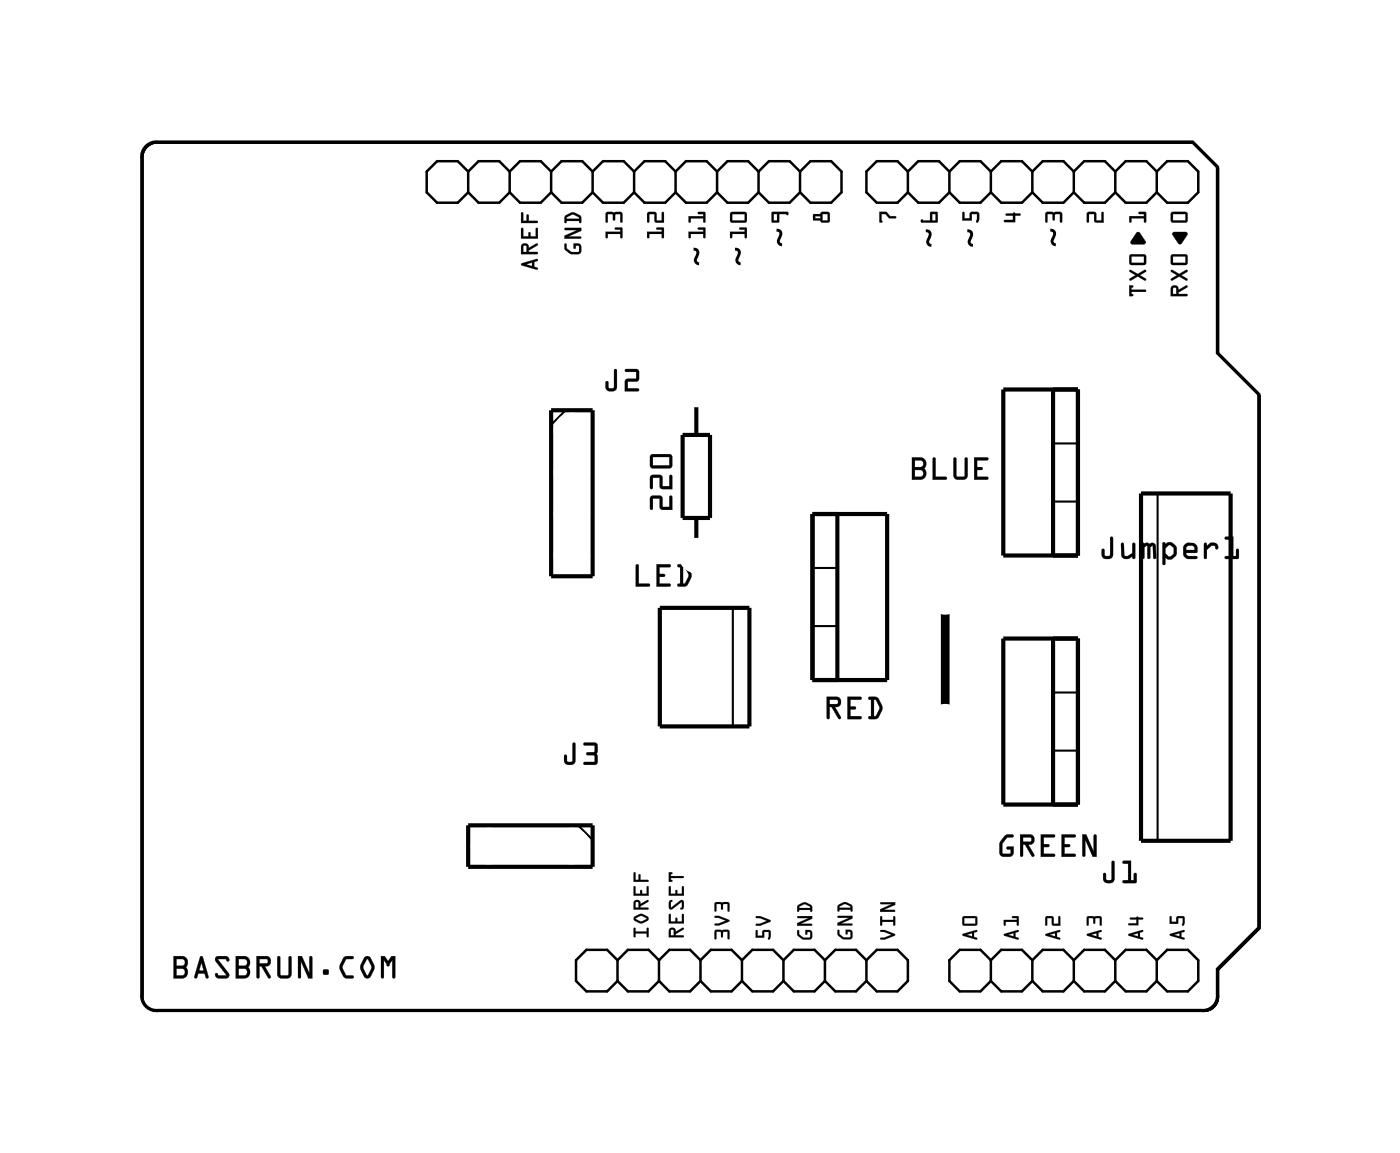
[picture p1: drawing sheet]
<svg xmlns="http://www.w3.org/2000/svg" width="86mm" height="71mm" viewBox="0 0 86 71" stroke-linecap="round" stroke-linejoin="round" font-family="sans-serif">
<path d="M8.9 9.1a.9 .9 0 0 1 .9-.3h63.3l1.5 1.5v11.4l2.6 2.5v32.6l-2.6 2.6v1.5a.9 .9 0 0 1-1 1h-63.8a.9 .9 0 0 1-1-1v-51.1v-.4z" fill="none" stroke="#000" stroke-width=".06"/>
<path d="M57.9 37.5v5.7" fill="none" stroke="#000" stroke-width=".53"/>
<g fill="none" stroke="#000" stroke-width=".25">
<path d="M33.7 25.1h2.6v10.2h-2.6zM40.4 37.2h5.5v7.3h-5.5zM41.8 26.6h1.7v5.1h-1.7zM42.6 24.8v1.8M42.6 31.7v1.3M49.7 31.5h4.6v10.1h-4.6zM51.3 31.5v10.1M61.4 23.8h4.6v10.2h-4.6zM61.4 39.1h4.6v10.1h-4.6zM64.5 23.8v10.2M64.5 39.1v10.1M69.9 30.2h5.5v21.3h-5.5z"/>
<path d="M28.7 50.5h7.6v2.5h-7.6z"/>
</g>
<path d="M34.6 25.1l-.9 .9M44.9 37.2v7.3M49.7 38.3h1.6M49.7 34.8h1.6M64.5 27.1h1.5M64.5 30.7h1.5M70.9 30.2v21.3M35.4 50.5l.9 .9M64.5 42.4h1.5M64.5 45.9h1.5" fill="none" stroke="#000" stroke-width=".13"/>
<path d="M8.9 9a.9 .9 0 0 1 .8-.3h63.3l1.5 1.5v11.4l2.6 2.5v32.7l-2.6 2.5v1.5a.9 .9 0 0 1-.9 1h-63.9a.9 .9 0 0 1-1-1v-51.1v-.4z" fill="none" stroke="#000" stroke-width=".2"/>
<g fill="none" stroke="#000" stroke-width=".15">
<path d="M28.7 10.5l-.7-.6h-1.2l-.7 .6v1.3l.7 .6h1.2l.7-.6M28.7 11.8l.6 .6h1.3l.6-.6M28.7 10.5v1.3M28.7 10.5l.6-.6h1.3l.6 .6M31.2 11.8l.6 .6h1.3l.6-.6M31.2 10.5l.6-.6h1.3l.6 .6M31.2 10.5v1.3M33.7 11.8l.7 .6h1.3l.6-.6M33.7 10.5l.7-.6h1.3l.6 .6M33.7 10.5v1.3M36.3 11.8l.6 .6h1.3l.6-.6M36.3 10.5l.6-.6h1.3l.6 .6"/>
<path d="M36.3 10.5v1.3M38.8 11.8l.7 .6h1.2l.7-.6M38.8 10.5l.7-.6h1.2l.7 .6M38.8 10.5v1.3M41.4 11.8l.6 .6h1.3l.6-.6M41.4 10.5l.6-.6h1.3l.6 .6M41.4 10.5v1.3M43.9 11.8l.6 .6h1.3l.6-.6M43.9 10.5l.6-.6h1.3l.6 .6M43.9 10.5v1.3M46.4 11.8l.7 .6h1.3l.6-.6M46.4 10.5l.7-.6h1.3l.6 .6"/>
<path d="M46.4 10.5v1.3M49 10.5l.6-.6h1.3l.6 .6v1.3l-.6 .6h-1.3l-.6-.6M49 10.5v1.3M55.6 10.5l-.6-.6h-1.3l-.6 .6v1.3l.6 .6h1.3l.6-.6M55.6 11.8l.6 .6h1.3l.6-.6M55.6 10.5l.6-.6h1.3l.6 .6M55.6 10.5v1.3M58.1 10.5v1.3M58.1 11.8l.7 .6h1.2l.7-.6M58.1 10.5l.7-.6h1.2l.7 .6M60.7 10.5v1.3M60.7 11.8l.6 .6h1.3l.6-.6"/>
<path d="M60.7 10.5l.6-.6h1.3l.6 .6M63.2 10.5v1.3M63.2 11.8l.6 .6h1.3l.7-.6M63.2 10.5l.6-.6h1.3l.7 .6M65.8 10.5v1.3M65.8 11.8l.6 .6h1.3l.6-.6M65.8 10.5l.6-.6h1.3l.6 .6M68.3 10.5v1.3M68.3 11.8l.6 .6h1.3l.6-.6M68.3 10.5l.6-.6h1.3l.6 .6M70.8 10.5v1.3M70.8 10.5l.7-.6h1.2l.7 .6v1.3l-.7 .6h-1.2l-.7-.6"/>
<path d="M37.8 58.8l-.6-.7h-1.3l-.6 .7v1.2l.6 .7h1.3l.6-.7M37.8 58.8l.6-.7h1.3l.7 .7M37.8 58.8v1.2M40.4 58.8l.6-.7h1.3l.6 .7M40.4 58.8v1.2M42.9 58.8l.6-.7h1.3l.6 .7M42.9 58.8v1.2M45.4 58.8l.7-.7h1.2l.7 .7M45.4 58.8v1.2M48 58.8l.6-.7h1.3l.6 .7M48 58.8v1.2M50.5 58.8l.6-.7h1.3l.7 .7"/>
<path d="M50.5 58.8v1.2M53.1 58.8l.6-.7h1.3l.6 .7v1.2l-.6 .7h-1.3l-.6-.7M53.1 58.8v1.2M60.7 58.8l-.7-.7h-1.2l-.7 .7v1.2l.7 .7h1.2l.7-.7M60.7 58.8l.6-.7h1.3l.6 .7M60.7 58.8v1.2M63.2 58.8l.6-.7h1.3l.7 .7M63.2 58.8v1.2M65.8 58.8l.6-.7h1.3l.6 .7M65.8 58.8v1.2M68.3 58.8l.6-.7h1.3l.6 .7M68.3 58.8v1.2"/>
<path d="M70.8 58.8l.7-.7h1.2l.7 .7v1.2l-.7 .7h-1.2l-.7-.7M70.8 58.8v1.2M37.8 60l.6 .7h1.3l.7-.7M40.4 60l.6 .7h1.3l.6-.7M42.9 60l.6 .7h1.3l.6-.7M45.4 60l.7 .7h1.2l.7-.7M48 60l.6 .7h1.3l.6-.7M50.5 60l.6 .7h1.3l.7-.7M60.7 60l.6 .7h1.3l.6-.7M63.2 60l.6 .7h1.3l.7-.7M65.8 60l.6 .7h1.3l.6-.7M68.3 60l.6 .7h1.3l.6-.7"/>
</g>
<g fill="#000">
<path d="M53.8 13h.5l.2 .2h.3l.1 .1-.5 .1-.2-.3h-.2v.5h-.1zM58.9 13h.2v.4h.3v-.4h.5l.1 .4a.11 .11 0 0 1-.1 .2 .11 .11 0 0 1-.1-.1v-.4h-.3v.4h-.6zM61.6 13.1l.5-.1 .4 .1-.3 .1v.4h-.7v-.1h.5v-.3h-.4zM64 13h1v.1v.5h-.1v-.5h-.3l-.1 .4-.1-.4h-.3v.5h-.1zM66.6 13h.4l.1 .1v.4h.3v-.5h.1l.1 .6h-.6v-.5h-.3v.5h-.1zM69.6 14.2h.2l.3 .6v.1h-.9zM69.1 13.2h.9v-.1h-.2l-.1-.1h.4l.1 .6h-.1l-.1-.2h-.7v.2h-.1zM71.8 14.2h.8l.1 .1-.5 .6-.4-.5z"/>
<path d="M31.9 16.1l1-.3v.2h-.2v.3l.2 .1v.1l-.9-.3zM31.9 16.1l.1 .1 .9 .3-.2-.2v-.3l.2-.1v-.1zM32.2 16.2l.4 .1v-.2zM32.2 16.2l.4-.1v.2zM32 14.9a.25 .25 0 0 1 .3 0 .25 .25 0 0 1 .1 .3l.5-.3v.1l-.5 .3v.1h.5v.1l-1 .1zM32 15l-.1 .6 1-.1v-.1h-.5v-.1l.5-.3v-.1l-.5 .3a.24 .24 0 0 0-.1-.3 .24 .24 0 0 0-.3 .1zM32.1 15.1l-.1 .3h.2v-.3zM32.1 15l.1 .1v.3h-.2zM31.9 14h.1v.5h.4v-.3l.1 .3h.3v-.5l.1-.1v.7h-1zM31.9 14v.6h1v-.6h-.1v.5h-.3l-.1-.3v.3h-.4v-.5zM31.9 13h.1v.5h.2l.1-.4 .1 .1v.3h.5v.1l-1 .1zM31.9 13v.6h1v-.1h-.5l-.1-.4-.1 .4h-.2v-.5z"/>
<path d="M31.9 16.1l1-.2v.1h-.2v.3l.2 .2-.9-.3zM32.2 16.2l.4 .1v-.2zM32 15a.24 .24 0 0 1 .3-.1 .24 .24 0 0 1 .1 .3l.5-.3v.1l-.5 .3v.1h.5v.1l-1 .1zM32.1 15l-.1 .4h.2v-.3zM31.9 14h.1v.5h.4v-.3l.1 .3h.3v-.5l.1-.1v.7h-1zM31.9 13h.1v.5h.2l.1-.4 .1 .4h.5v.1h-1z"/>
<path d="M34.6 14.9h.1v.3l.3 .2h.5l-.1-.4h-.1v.2h-.2v-.3l.4 .1 .1 .4-.1 .1a.65 .65 0 0 1-.9-.5zM34.6 14l1-.1v.2l-.8 .4h.7l.1 .1h-1v-.2l.8-.3h-.8zM34.6 13.2a.61 .61 0 0 1 .9 0l.1 .4-.1 .1v-.2h-.8l-.1 .1zM34.7 13.3v.1h.8l-.1-.1-.3-.2z"/>
<path d="M34.6 14.9h.1v.3l.3 .2h.4v-.3l-.1-.1v.2h-.1l-.1-.3h.4l.1 .1v.4l-.2 .2-.5-.1-.3-.2zM34.6 14.9v.4a.68 .68 0 0 0 1 .1v-.4l-.1-.1h-.4l.1 .3v-.2l.3 .1-.1 .3h-.5l-.2-.2v-.3zM34.6 14l1-.1v.2l-.8 .4h.7l.1 .1h-1v-.2l.8-.3h-.8zM34.6 14v.1h.8l-.8 .3v.2h1l-.1-.1h-.7l.8-.4v-.2zM34.6 13.2l.4-.2h.2l.4 .2v.4h-.1v-.1h-.8l-.1 .2v-.4zM34.6 13.2v.4l.1-.1h.8v.1h.1v-.4l-.4-.2h-.3zM34.7 13.3v.1h.8l-.1-.1-.3-.2zM34.7 13.3l.4-.2 .3 .2 .1 .1h-.8z"/>
<path d="M37.1 14.2h.9v-.1l-.3-.1h-.1l.5-.1v.6h-.1v-.2h-.8v.2l-.1 .1zM37.1 13h.9l.1 .1v.5h-.1v-.5h-.3l-.1 .4-.1-.4h-.3v.5h-.1z"/>
<path d="M37.1 14.2h.9v-.1h-.3l-.1-.1 .5-.1v.6h-.1v-.2h-.8v.2l-.1 .1zM37.1 14.2v.4l.1-.1v-.2h.8v.2h.1v-.6l-.4 .1h.3v.2zM37.1 13h.9l.1 .1v.5h-.1v-.5h-.3l-.1 .4-.1-.4h-.3v.5h-.1zM37.1 13v.6h.1v-.5h.3l.1 .4 .1-.4h.3v.5h.1v-.5l-.1-.1z"/>
<path d="M39.6 14.2h.9v-.1l-.3-.1 .4-.1v.6h-.1v-.2h-.7v.2l-.1 .1zM39.7 13h.4l.1 .1v.4h.3v-.5h.1l.1 .6h-.6v-.5h-.3v.5h-.1z"/>
<path d="M39.6 14.2h.9v-.1h-.3v-.1l.4-.1 .1 .6h-.2v-.2h-.7v.2l-.1 .1zM39.6 14.2l.1 .4v-.1v-.2h.8v.2h.1v-.6l-.4 .1h.3v.2zM39.7 13h.4l.1 .1v.4h.3v-.5h.1l.1 .6h-.6v-.5h-.3v.5h-.1zM39.7 13v.6v-.5h.4v.5h.6l-.1-.6h-.1v.5h-.3l-.1-.5z"/>
<path d="M42.2 14.2h.9v-.1l-.3-.1h-.1l.5-.1v.6h-.1v-.2h-.8v.2l-.1 .1zM42.2 13.2h.9v-.1h-.3l-.1-.1h.5v.6h-.1v-.2h-.8v.2h-.1z"/>
<path d="M42.2 14.2h.9v-.1h-.3l-.1-.1 .5-.1v.6h-.1v-.2h-.8v.2l-.1 .1zM42.2 14.2v.4l.1-.1v-.2h.8v.2h.1v-.6l-.5 .1h.1h.3v.2zM42.2 13.2h.9v-.1h-.3l-.1-.1h.5v.6h-.1v-.2h-.8v.2h-.1zM42.2 13.2v.4h.1v-.2h.8v.2h.1v-.6h-.5l.1 .1h.3v.1z"/>
<path d="M44.7 14.2h.9v-.1l-.3-.1 .4-.1v.6h-.1v-.2h-.8v.2l-.1 .1zM44.7 13h1v.1v.4l-.1 .1h-.8l-.1-.1zM44.8 13.1v.4h.8v-.4z"/>
<path d="M44.7 14.2h.9v-.1h-.3v-.1l.4-.1v.6h-.1v-.2h-.8v.2l-.1 .1zM44.7 14.2v.4l.1-.1v-.2h.8v.2h.1v-.6l-.4 .1h.3v.2zM44.7 13h1v.1v.4l-.1 .1h-.8l-.1-.1zM44.7 13v.5l.1 .1h.8l.1-.1v-.4l-.1-.1zM44.8 13.1v.4h.8v-.4zM44.8 13.1h.8v.4h-.8z"/>
<path d="M47.3 13h.9l.1 .1-.1 .1-.5-.1v.5h-.4h-.1zM47.4 13.1v.4h.2v-.4z"/>
<path d="M47.3 13h.9l.1 .1-.1 .1-.1-.1h-.4v.5h-.4h-.1zM47.3 13v.6h.4v-.5l.5 .1 .1-.1-.1-.1zM47.4 13.1v.4h.2v-.4zM47.4 13.1h.2v.4h-.2z"/>
<path d="M49.8 13.1h.4l.2-.1h.3l.1 .1v.4l-.4 .1-.2-.1h-.4zM50.4 13.1v.4h.3v-.4zM49.9 13.2v.2h.3v-.2z"/>
<path d="M49.8 13.1h.4l.2-.1h.3l.1 .1v.4l-.4 .1-.2-.1h-.4zM49.8 13.1v.4h.4l.2 .1 .4-.1v-.4l-.1-.1h-.3l-.2 .1zM50.4 13.1v.4h.3v-.4zM50.4 13.1h.3v.4h-.3zM49.9 13.2v.2h.3v-.2zM49.9 13.2h.3v.2h-.3z"/>
<path d="M53.8 13h.5l.2 .2h.3l.1 .1-.5 .1-.2-.3h-.2v.5h-.1zM53.8 13l.1 .6h.1v-.5h.2l.2 .2h.5l-.1-.1h-.3l-.2-.2z"/>
<path d="M56.4 13.4l.5 .1 .1-.5h.4v.6h-.9zM57.1 13.1v.4h.2v-.4z"/>
<path d="M56.4 13.4l.5 .1 .1-.5h.4v.6h-.9zM56.4 13.4l.1 .2h.9v-.6h-.4v.5zM57.1 13.1v.4h.2v-.4zM57.1 13.1h.2v.4h-.2z"/>
<path d="M58.9 13h.2v.4h.3v-.4h.5l.1 .1-.1 .5h-.1v-.5h-.3v.4h-.6zM59 13l-.1 .5h.6v-.4h.3v.4a.11 .11 0 0 0 .1 .1 .11 .11 0 0 0 .1-.2l-.1-.4h-.5v.4h-.3l-.1-.4z"/>
<path d="M61.6 13.1h.4l.1-.1 .4 .1-.3 .1v.4h-.7v-.1h.5v-.3h-.4zM61.6 13.1v.1h.4v.3h-.5v.1h.7v-.4l.3-.1-.4-.1z"/>
<path d="M64 13h1v.1v.5h-.1v-.5h-.3l-.1 .4-.1-.4h-.3v.5h-.1zM64.1 13l-.1 .6h.1v-.5h.3l.1 .4 .1-.4h.3v.5h.1v-.5v-.1z"/>
<path d="M66.6 13h.4l.1 .1v.4h.3v-.5h.1l.1 .6h-.6v-.5h-.3v.5h-.1zM66.6 13v.6h.1v-.5h.3v.5h.6l-.1-.6v.5h-.4l-.1-.5z"/>
<path d="M69.1 17.5h.3l-.1 .2h.8l.1 .1-.9 .1 .1 .2h-.3zM69.2 16.5l.5 .3 .4-.3v.1l-.3 .2 .4 .3-.1 .1-.4-.3-.5 .3v-.2l.3-.2-.3-.2zM69.2 15.6h.9l.1 .1v.4l-.2 .1h-.8l-.1-.1zM69.3 15.7v.4h.7v-.4z"/>
<path d="M69.1 17.5h.3l-.1 .2h.8l.1 .1-.9 .1 .1 .2h-.3zM69.1 17.5v.6h.3l-.1-.1v-.1l.9-.1-.1-.1h-.8v-.1l.1-.1zM69.2 16.5l.5 .3 .4-.3 .1 .1-.4 .2 .4 .3-.1 .1-.4-.3-.5 .3v-.2l.3-.2-.3-.2zM69.2 16.5v.1l.3 .2-.3 .2v.2l.5-.3 .4 .3 .1-.1-.4-.3 .3-.2v-.1l-.4 .3zM69.2 15.6h.9l.1 .1v.4l-.2 .1h-.8l-.1-.1zM69.2 15.6v.5v.1h.8l.2-.1v-.4l-.1-.1zM69.3 15.7v.4h.7v-.4zM69.3 15.7h.8v.4h-.8z"/>
<path d="M69.6 14.2h.2l.4 .6-.1 .1-.8 .1-.1-.1zM69.6 14.3l-.4 .6h.9v-.1l-.3-.5z"/>
<path d="M69.1 13.2h.9v-.1h-.3v-.1h.4l.1 .6h-.2v-.2h-.7v.2h-.1zM69.1 13.2l.1 .4h.1v-.2h.8v.2h.1l-.1-.6h-.4l.1 .1h.3v.1z"/>
<path d="M71.8 14.2h.8l.1 .1-.5 .7-.4-.6zM71.8 14.2v.2l.4 .5 .5-.6-.1-.1z"/>
<path d="M71.7 13h.9l.1 .1v.4l-.1 .1h-.8l-.1-.1zM71.8 13.1v.4h.8v-.4z"/>
<path d="M71.7 13h.9l.1 .1v.4l-.1 .1h-.8l-.1-.1zM71.7 13v.5l.1 .1h.8l.1-.1v-.4l-.1-.1zM71.8 13.1v.4h.8v-.4zM71.8 13.1h.8v.4h-.8z"/>
<path d="M71.7 17.5a.24 .24 0 0 1 .3 0 .24 .24 0 0 1 .2 .2l.5-.2v.1l-.5 .3v.1h.5v.1h-1zM71.8 17.6v.4h.2v-.4zM71.7 16.5l.5 .3 .5-.3v.1l-.4 .2 .4 .3-.1 .1-.4-.3-.5 .3v-.2l.4-.2-.4-.2zM71.7 15.6h.9l.1 .1v.4l-.1 .1h-.8l-.1-.1zM71.8 15.7v.4h.8v-.4z"/>
<path d="M71.7 17.5a.25 .25 0 0 1 .3 0 .25 .25 0 0 1 .2 .2l.5-.2v.1l-.5 .3v.1h.5v.1h-1zM71.8 17.5l-.1 .6h1v-.1h-.5v-.1l.5-.3v-.1l-.5 .3a.24 .24 0 0 0-.2-.3 .24 .24 0 0 0-.2 0zM71.8 17.6v.4h.2v-.4zM71.8 17.6h.2v.4h-.2zM71.7 16.5l.5 .3 .5-.3v.1l-.4 .2 .4 .3-.1 .1-.4-.3-.5 .3v-.2l.4-.2-.4-.2zM71.7 16.5v.1l.4 .2-.4 .2v.2l.5-.3 .4 .3 .1-.1-.4-.3 .4-.2v-.1l-.5 .3zM71.7 15.6h.9l.1 .1v.4l-.1 .1h-.8l-.1-.1zM71.7 15.6v.5l.1 .1h.8l.1-.1v-.4l-.1-.1zM71.8 15.7v.4h.8v-.4zM71.8 15.7h.8v.4h-.8z"/>
<path d="M37.6 22.6l.2 .1v1a.37 .37 0 0 1-.4 .3 .37 .37 0 0 1-.3-.3v-.3a.1 .1 0 0 1 .1-.1 .1 .1 0 0 1 .1 .1v.3h.3zM37.6 22.6v1.1h-.3l-.1-.4-.1 .1v.3a.35 .35 0 0 0 .3 .2 .35 .35 0 0 0 .4-.2v-1zM38.3 22.6h.7l.1 .1v.6h-.7v.5h.6a.1 .1 0 0 1 .1 .1 .1 .1 0 0 1-.1 .1h-.7v-.8h.7v-.4h-.7zM38.3 22.6v.1h.7v.5h-.7v.7h.8v-.1h-.7v-.5h.7v-.6l-.1-.1z"/>
<path d="M37.6 22.6l.2 .1v1a.36 .36 0 0 1-.4 .3 .36 .36 0 0 1-.3-.3v-.3l.1-.1v.1l.1 .3h.3zM38.3 22.6h.7l.1 .1v.6h-.7v.5h.7v.1h-.8v-.7h.7v-.4h-.7z"/>
<path d="M39 34.6h.1v1.1h.6a.1 .1 0 0 1 .1 .1 .1 .1 0 0 1-.1 .1h-.8zM39 34.6l-.1 1.3h.8v-.2h-.6v-1.1zM40.2 34.5h.8a.1 .1 0 0 1 .1 .1 .1 .1 0 0 1-.1 .1h-.6v.4h.2a.1 .1 0 0 1 .1 .1 .1 .1 0 0 1-.1 .1h-.2v.4h.6a.1 .1 0 0 1 .1 .1 .1 .1 0 0 1-.1 .1h-.8zM40.2 34.5v1.4h.8v-.2h-.6v-.4h.3v-.1v-.1h-.3v-.4h.6l.1-.1zM41.5 34.6h.5l.4 .6-.3 .6-.5 .1a.1 .1 0 0 1-.1-.1 .1 .1 0 0 1 .1-.1v-1h-.1zM41.5 34.6v.1h.2v1h-.2v.1l.5 .1 .3-.5v-.4l-.3-.4zM41.8 34.7v1h.2l.2-.5-.2-.4zM41.8 34.7l.2 .1 .2 .4-.3 .5h-.1z"/>
<path d="M39 34.6h.1v1.1h.6v.2h-.8zM40.2 34.5l.9 .1-.1 .1h-.6v.4h.3v.1v.1h-.3v.4h.6v.2h-.8zM41.5 34.6h.5a.8 .8 0 0 1 .1 1.1l-.1 .2-.5-.1v-.1h.1v-1h-.1zM41.8 34.7v1h.1l.3-.5-.2-.4z"/>
<path d="M39.9 30.4l.6-.1 .1 .2v.5h.4v-.6l.1-.1 .1 .9-.8-.1v-.6h-.4v.6l-.1 .1zM39.9 29.1h.6l.1 .1v.6h.4v-.7h.1l.1 .8h-.8v-.7h-.4v.6l-.1 .1zM39.9 27.8h1.2l.1 .2-.1 .5-.1 .2-1.1-.1-.1-.1zM40 28v.5h1v-.5z"/>
<path d="M39.8 30.4h.7l.1 .6h.4v-.6a.1 .1 0 0 1 .1-.1 .1 .1 0 0 1 .1 .1v.8h-.8v-.7h-.4v.6a.1 .1 0 0 1-.1 .1 .1 .1 0 0 1-.1-.1zM39.9 30.4v.8l.1-.1v-.6h.4l.1 .6 .7 .1-.1-.9-.1 .1v.6h-.4v-.5l-.1-.1zM39.8 29.1h.7l.1 .7h.4v-.7a.1 .1 0 0 1 .1 0 .1 .1 0 0 1 .1 0v.8h-.8v-.7h-.4v.6a.1 .1 0 0 1-.1 .1 .1 .1 0 0 1-.1-.1zM39.9 29.1v.8l.1-.1v-.6h.4l.1 .7h.7l-.1-.8h-.1v.7h-.4v-.6l-.1-.1zM39.8 27.8h1.3l.1 .2v.6l-.2 .1h-1.1l-.1-.2zM39.9 27.8l-.1 .7 .1 .1 1.1 .1 .1-.2 .1-.5-.2-.2zM40 28v.5h1v-.5zM40 28h1v.5h-1z"/>
<path d="M55.8 28h.6a.4 .4 0 0 1 .3 .3 .4 .4 0 0 1-.1 .4l.1 .3a.37 .37 0 0 1-.3 .4h-.6zM55.8 28v1.4l.6-.1a.39 .39 0 0 0 .3-.2 .39 .39 0 0 0-.1-.4 .39 .39 0 0 0 .1-.4 .39 .39 0 0 0-.3-.3zM56 28.8v.4h.4a.2 .2 0 0 0 .1-.2 .2 .2 0 0 0-.1-.2zM56 28.8h.4a.22 .22 0 0 1 .1 .2 .22 .22 0 0 1-.1 .2h-.4zM56 28.2v.4h.4a.2 .2 0 0 0 .1-.2 .2 .2 0 0 0-.1-.2zM56 28.2h.4a.22 .22 0 0 1 .1 .2 .22 .22 0 0 1-.1 .2h-.4zM57.1 28l.2 .1v1.1h.6a.1 .1 0 0 1 .1 .1 .1 .1 0 0 1-.1 .1h-.8zM57.1 28v1.4l.8-.1v-.1h-.6v-1.1zM58.4 28h.2v1.1v.1l.5-.1v-1a.1 .1 0 0 1 .1-.1 .1 .1 0 0 1 .1 .1l-.1 1.1-.1 .1-.5 .1-.1-.1-.1-.2zM58.4 28v1.2l.1 .1h.6l.1-.2v-1.1h-.1v.1v1l-.5 .1-.1-.1v-1.1zM59.6 28h.8a.1 .1 0 0 1 .1 .1 .1 .1 0 0 1-.1 .1h-.6v.4h.3a.1 .1 0 0 1 .1 .1 .1 .1 0 0 1-.1 .1h-.3v.4h.6a.1 .1 0 0 1 .1 .1 .1 .1 0 0 1-.1 .1h-.8zM59.7 28v1.4l.8-.1v-.1h-.7v-.4l.3-.1h.1l-.1-.1h-.3v-.4h.6l.1-.2z"/>
<path d="M55.8 28h.6a.39 .39 0 0 1 .3 .3 .39 .39 0 0 1-.1 .4l.1 .3a.36 .36 0 0 1-.3 .4h-.6zM56 28.8v.4h.4a.21 .21 0 0 0 .1-.2 .21 .21 0 0 0-.1-.2zM56 28.2v.4h.4a.21 .21 0 0 0 .1-.2 .21 .21 0 0 0-.1-.2zM57.1 28l.2 .1v1.1h.6v.1l-.8 .1zM58.4 28h.2v1.1v.1l.5-.1v-1l.1-.1 .1 1.1-.2 .2h-.6l-.1-.1zM59.7 28h.8l-.1 .2h-.6v.4h.3l.1 .1-.1 .1h-.3v.4h.7v.1l-.8 .1z"/>
<path d="M68 32.9h.2v1a.37 .37 0 0 1-.4 .3 .37 .37 0 0 1-.4-.3v-.2a.1 .1 0 0 1 .1-.1 .1 .1 0 0 1 .1 .1l.1 .3h.2zM68 32.9v1.1h-.3l-.2-.4v.3a.35 .35 0 0 0 .3 .3 .35 .35 0 0 0 .3-.3v-1zM68.7 33.2l.1 .1v.6l.1 .1 .4-.2v-.5a.1 .1 0 0 1 .1-.1 .1 .1 0 0 1 .1 .1v.8a.1 .1 0 0 1-.1 .1 .1 .1 0 0 1-.1-.1 .39 .39 0 0 1-.6-.1zM68.7 33.2v.8a.32 .32 0 0 0 .5 .2l.1-.2 .1 .2 .1-.1v-.8h-.2v.6l-.4 .1-.1-.1v-.6zM69.9 33.2h.3l.2 .1a.21 .21 0 0 1 .2-.1 .21 .21 0 0 1 .2 .2v.7a.1 .1 0 0 1-.1 .1 .1 .1 0 0 1-.1-.1v-.7l-.2 .1v.6a.1 .1 0 0 1-.1 .1 .1 .1 0 0 1-.1-.1v-.7l-.1 .1v.6a.1 .1 0 0 1-.1 .1 .1 .1 0 0 1-.1-.1zM69.9 33.2l.1 1 .1-.1v-.6l.1-.1 .1 .8 .1-.1v-.6l.2-.1v.7l.2 .1v-.8a.21 .21 0 0 0-.2-.2 .21 .21 0 0 0-.2 .1l-.2-.1zM71.2 33.2h.1l.1 .1 .1-.1h.2l.3 .2 .1 .2a.5 .5 0 0 1-.3 .6h-.3l-.1-.1v.4a.1 .1 0 0 1-.1 .1 .1 .1 0 0 1-.1-.1zM71.2 33.2v1.3l.1 .1v-.1v-.4l.2 .1h.3l.2-.2v-.4l-.3-.4h-.2l-.2 .1v-.1zM71.5 33.4l-.1 .2v.2l.3 .3 .2-.2v-.3l-.2-.2zM71.5 33.4h.2l.2 .2v.3l-.3 .2-.2-.3v-.2zM72.5 33.3l.3-.1h.3l.1 .1 .1 .2v.3h-.7l.2 .2h.4a.1 .1 0 0 1 .1 .1 .1 .1 0 0 1-.1 .1h-.5l-.2-.1-.1-.2zM72.5 33.3v.6v.2l.2 .1h.6v-.2h-.6l-.1-.1v-.1h.7v-.3l-.1-.2-.1-.1h-.3zM72.7 33.5l-.1 .2h.5l-.1-.3zM72.7 33.5l.3-.1 .2 .3h-.6zM73.7 33.2h.2v.2l.2-.2a.33 .33 0 0 1 .4 0 .33 .33 0 0 1 .1 .4 .14 .14 0 0 1-.2 0 .14 .14 0 0 1 0-.2h-.2l-.3 .2v.5a.1 .1 0 0 1-.1 .1 .1 .1 0 0 1-.1-.1zM73.8 33.2v1l.1-.1v-.5l.3-.2h.2l.1 .2a.23 .23 0 0 0 .1-.3 .23 .23 0 0 0-.3-.1h-.2l-.2 .2v-.2zM75 32.9l.5-.1v1.2h.2v-.3a.1 .1 0 0 1 .1-.1 .1 .1 0 0 1 .1 .1l-.1 .5h-.7a.1 .1 0 0 1-.1-.1 .1 .1 0 0 1 .1-.1h.2v-1h-.3zM75 32.9v.1h.3v1h-.3v.1l.8 .1v-.6h-.1v.4h-.2v-1.2z"/>
<path d="M68 32.9h.2v1a.36 .36 0 0 1-.4 .3 .36 .36 0 0 1-.3-.3v-.3h.1l.1 .4h.3zM68.7 33.2l.1 .1v.6l.1 .1 .4-.2v-.5l.2-.1v1h-.1l-.1-.1a.38 .38 0 0 1-.3 .1 .38 .38 0 0 1-.3-.2zM69.9 33.2l.8 .1 .1 .9h-.2v-.8l-.2 .1v.7h-.1l-.1-.8-.1 .1v.7h-.2zM71.2 33.2h.1l.1 .1 .1-.1h.2l.3 .3a.54 .54 0 0 1-.4 .7l-.2-.1v.4h-.2zM71.5 33.4l-.1 .2v.2l.2 .3 .3-.2v-.3l-.2-.2zM72.5 33.3l.3-.1h.3l.1 .1 .1 .2v.3l-.7 .1 .1 .1h.6v.2h-.6l-.2-.1v-.2zM72.7 33.5l-.1 .2h.5l-.1-.3zM73.7 33.2h.2v.2l.2-.2a.33 .33 0 0 1 .3 0 .33 .33 0 0 1 .2 .4 .12 .12 0 0 1-.2 0 .12 .12 0 0 1 0-.2h-.2l-.3 .2v.6h-.1zM75 32.9l.5-.1v1.2h.2v-.4h.1v.6h-.8v-.2h.3v-1h-.3z"/>
<path d="M10.6 58.5h.5a.4 .4 0 0 1 .4 .3 .4 .4 0 0 1-.1 .4l.1 .3a.37 .37 0 0 1-.4 .4h-.5zM10.6 58.5v1.4h.5a.39 .39 0 0 0 .4-.3 .39 .39 0 0 0-.1-.4 .39 .39 0 0 0 .1-.4 .39 .39 0 0 0-.4-.3zM10.8 59.3v.4h.3a.2 .2 0 0 0 .2-.2 .2 .2 0 0 0-.2-.2zM10.8 59.3h.3a.22 .22 0 0 1 .2 .2 .22 .22 0 0 1-.2 .2h-.3zM10.8 58.7v.4h.3a.2 .2 0 0 0 .2-.2 .2 .2 0 0 0-.2-.2zM10.8 58.7h.3a.22 .22 0 0 1 .2 .2 .22 .22 0 0 1-.2 .2h-.3zM12.3 58.5l.1 .1 .4 1.2-.1 .1-.1-.1-.1-.2h-.4l-.1 .3-.1-.1zM12.3 58.5l-.4 1.3h.1l.1-.2h.4l.1 .2 .1 .1 .1-.1-.4-1.2zM12.3 58.9l-.1 .5h.3zM12.3 58.9l.2 .5h-.3zM13.2 58.6l.7-.1 .1 .2a.13 .13 0 0 1-.1 .1 .13 .13 0 0 1-.1-.1h-.5l.7 .8a.21 .21 0 0 1 0 .3 .21 .21 0 0 1-.2 .1h-.5l-.1-.3a.13 .13 0 0 1 .1 0 .13 .13 0 0 1 .1 .1h.5l-.7-.9zM13.2 58.6v.2l.7 .9h-.5l-.1-.1-.1 .1 .2 .2 .5-.1 .1-.2-.7-.9h.5l.2 .1v-.1l-.2-.2zM14.4 58.5h.6a.4 .4 0 0 1 .3 .3 .4 .4 0 0 1-.1 .4l.1 .3a.37 .37 0 0 1-.3 .4h-.6zM14.4 58.5v1.4h.6a.39 .39 0 0 0 .3-.3 .39 .39 0 0 0-.1-.4 .39 .39 0 0 0 .1-.4 .39 .39 0 0 0-.3-.3zM14.6 59.3v.4h.4a.2 .2 0 0 0 .1-.2 .2 .2 0 0 0-.1-.2zM14.6 59.3h.4a.22 .22 0 0 1 .1 .2 .22 .22 0 0 1-.1 .2h-.4zM14.6 58.7v.4h.4a.2 .2 0 0 0 .1-.2 .2 .2 0 0 0-.1-.2zM14.6 58.7h.4a.22 .22 0 0 1 .1 .2 .22 .22 0 0 1-.1 .2h-.4zM15.7 58.5h.6a.32 .32 0 0 1 .3 .4 .32 .32 0 0 1-.4 .2l.4 .6a.11 .11 0 0 1-.1 .2 .1 .1 0 0 1-.1-.1l-.4-.7h-.1v.7a.1 .1 0 0 1-.1 .1 .1 .1 0 0 1-.1-.1zM15.7 58.5l.1 1.4 .1-.1v-.7h.1l.4 .7h.2l-.4-.7a.31 .31 0 0 0 .4-.2 .31 .31 0 0 0-.3-.4zM15.9 58.7v.3l.5-.1-.1-.2zM15.9 58.7h.5v.2l-.5 .1zM17 58.5l.2 .1v1v.1l.5-.1v-1a.1 .1 0 0 1 .1-.1 .1 .1 0 0 1 .1 .1l-.1 1.1-.1 .2h-.5l-.1-.1-.1-.2zM17 58.5v1.2l.1 .1h.6l.1-.2v-1l-.1-.1v.1v1l-.5 .1-.1-.1v-1zM18.2 58.5h.3l.4 1.1v-1a.1 .1 0 0 1 .1-.1 .1 .1 0 0 1 .1 .1v1.3h-.2l-.5-1.1v1a.1 .1 0 0 1-.1 .1 .1 .1 0 0 1-.1-.1zM18.2 58.5l.1 1.3 .1 .1v-.1v-1l.5 1.1h.2v-1.3l-.1-.1v.1v1l-.5-1.1zM19.8 59.3h.3v.3h-.3zM19.8 59.4v.2h.3v-.2zM21 58.6l.6-.1a.1 .1 0 0 1 .1 .1 .1 .1 0 0 1-.1 .1h-.4l-.2 .5 .2 .5h.4a.1 .1 0 0 1 .1 .1 .1 .1 0 0 1-.1 .1l-.5-.1-.3-.4v-.3zM21.1 58.6l-.3 .4a.83 .83 0 0 0 .4 .9h.4l.1-.1-.1-.1h-.4l-.2-.4v-.2l.2-.4h.4l.1-.1-.1-.1h-.4zM22.3 58.6l.2-.1 .2 .1 .2 .5-.2 .6a.24 .24 0 0 1-.4 0l-.2-.5zM22.3 58.6l-.2 .6 .2 .5a.24 .24 0 0 0 .4 0l.2-.5-.2-.6a.23 .23 0 0 0-.4 0zM22.5 58.7l-.3 .5 .3 .5 .2-.5zM22.5 58.7l.3 .5-.3 .5-.3-.5zM23.3 58.5h.3l.2 .3 .2-.3h.2v1.3a.1 .1 0 0 1-.1 .1 .1 .1 0 0 1-.1-.1v-1l-.1 .2a.1 .1 0 0 1-.1 .1 .1 .1 0 0 1-.1-.1l-.2-.2v1a.1 .1 0 0 1-.1 .1 .1 .1 0 0 1-.1-.1zM23.3 58.5v1.3l.1 .1 .1-.1v-1.1l.3 .4 .2-.4v1.1l.1 .1 .1-1.4h-.2l-.2 .3-.3-.3z"/>
<path d="M10.6 58.5h.5a.39 .39 0 0 1 .4 .3 .39 .39 0 0 1-.1 .4l.1 .3a.36 .36 0 0 1-.4 .4h-.5zM10.8 59.3v.4h.3a.21 .21 0 0 0 .2-.2 .21 .21 0 0 0-.2-.2zM10.8 58.7v.4h.3a.21 .21 0 0 0 .2-.2 .21 .21 0 0 0-.2-.2zM12.3 58.5l.1 .1 .4 1.2-.1 .1-.1-.1-.1-.2h-.4v.2h-.2zM12.3 58.9l-.1 .5h.3zM13.2 58.6l.6-.1 .2 .2v.1l-.2-.1h-.5l.7 .9-.1 .3h-.5l-.2-.2 .1-.2 .1 .2h.5l-.7-.9zM14.4 58.5h.6a.39 .39 0 0 1 .3 .3 .39 .39 0 0 1-.1 .4l.1 .3a.36 .36 0 0 1-.3 .4h-.6zM14.6 59.3v.4h.4a.21 .21 0 0 0 .1-.2 .21 .21 0 0 0-.1-.2zM14.6 58.7v.4h.4a.21 .21 0 0 0 .1-.2 .21 .21 0 0 0-.1-.2zM15.7 58.5h.6a.31 .31 0 0 1 .3 .4 .31 .31 0 0 1-.4 .2l.4 .7-.2 .1-.4-.8h-.1v.7l-.1 .1zM15.9 58.7v.3l.5-.1-.1-.2zM17 58.5l.1 .1 .1 1v.1l.5-.1v-1l.1-.1v.1v1l-.1 .3h-.6l-.1-.2zM18.2 58.5h.3l.4 1.1v-1l.1-.1 .1 .1v1.3h-.2l-.5-1.1v1v.1l-.1-.1zM19.8 59.3h.3v.3h-.3zM21 58.6l.2-.1 .5 .1-.1 .1h-.4l-.2 .5 .2 .5h.4l.1 .1-.1 .1a.6 .6 0 0 1-.8-.6v-.3zM22.3 58.6l.2-.1 .2 .1 .2 .5-.2 .6a.23 .23 0 0 1-.4 0l-.2-.5zM22.5 58.7l-.3 .5 .3 .5 .3-.5zM23.3 58.5h.2l.3 .3 .2-.3h.2l-.1 1.4-.1-.1v-1l-.1 .2a.1 .1 0 0 1-.1 .1 .1 .1 0 0 1-.1-.1l-.2-.2v1l-.1 .1z"/>
<path d="M35.1 45.5h.1v1a.37 .37 0 0 1-.3 .3 .37 .37 0 0 1-.4-.3v-.2a.1 .1 0 0 1 .1-.1 .1 .1 0 0 1 .1 .1v.3h.3zM35.1 45.5v1.1h-.4l-.1-.4-.1 .3a.35 .35 0 0 0 .4 .3 .35 .35 0 0 0 .3-.3v-1zM35.7 45.5l.7-.1 .2 .2-.1 .5 .1 .6-.2 .1h-.6a.1 .1 0 0 1-.1-.1 .1 .1 0 0 1 .1-.1h.6v-.4h-.4a.1 .1 0 0 1-.1-.1 .1 .1 0 0 1 .1-.1h.4v-.4h-.6zM35.8 45.5v.1h.6v.4h-.4l-.1 .1 .1 .1h.4v.4h-.6l-.1 .1 .8 .1 .1-.2-.1-.5 .1-.5-.2-.1z"/>
<path d="M35.1 45.5h.1v1a.36 .36 0 0 1-.3 .3 .36 .36 0 0 1-.4-.3v-.3h.1h.1v.4h.4zM35.7 45.5l.7-.1 .2 .2-.1 .5 .1 .5-.1 .2-.8-.1 .1-.1h.6v-.4h-.5v-.1v-.1h.5v-.4h-.6z"/>
<path d="M38.8 56.8h.1v.2h.7v-.2h.1v.5h-.1v-.2h-.7v.2l-.1 .1zM38.8 56.1l.5-.2 .4 .2v.2l-.5 .2-.4-.2zM38.9 56.2l.4 .2 .3-.2-.3-.2zM38.9 55.1a.22 .22 0 0 1 .2 0 .22 .22 0 0 1 .1 .2l.5-.2v.1l-.5 .3h.5v.1l-.9 .1zM38.9 55.2v.3h.2v-.3zM38.8 54.2l.1 .1v.4h.3l.1-.2v.2h.3v-.4l.1-.1v.6h-.9zM38.8 53.4h.1v.4h.2l.1-.3v.3h.5v.1l-.9 .1z"/>
<path d="M38.8 56.8h.1v.2h.7v-.2h.1v.5h-.1v-.2h-.7v.2l-.1 .1zM38.8 56.8v.5l.1-.2h.7v.2h.1v-.5l-.1 .2h-.7v-.2zM38.8 56.1l.5-.2 .4 .2v.2l-.3 .2h-.2l-.4-.2zM38.9 56.1v.2l.3 .2 .5-.2-.1-.2-.3-.2zM38.9 56.2l.4 .2 .3-.2-.3-.2zM38.9 56.2l.4-.2 .3 .2-.3 .2zM38.8 55.1a.22 .22 0 0 1 .3 0 .22 .22 0 0 1 .1 .2l.5-.2v.1l-.5 .3h.5v.1l-.9 .1zM38.9 55.1l-.1 .6 .9-.1v-.1h-.5l.5-.3v-.1l-.5 .2a.21 .21 0 0 0-.1-.2 .21 .21 0 0 0-.2 0zM38.9 55.2v.3h.2v-.3zM38.9 55.2h.2v.3h-.2zM38.8 54.2l.1 .1v.4h.3l.1-.2v.2h.3v-.4l.1-.1v.6h-.9zM38.8 54.2v.6h.9v-.6l-.1 .1v.4h-.3v-.2l-.1 .2h-.3v-.4zM38.8 53.4h.1v.4h.2l.1-.3v.3h.5v.1l-.9 .1zM38.8 53.4v.6l.9-.1v-.1h-.5v-.3l-.1 .3h-.2v-.4z"/>
<path d="M41 56.8a.22 .22 0 0 1 .3 0 .22 .22 0 0 1 .1 .2l.4-.2 .1 .1-.5 .3h.4l.1 .1-.9 .1zM41.1 56.9v.3h.2v-.3zM41 55.9l.1 .1v.4h.3v-.2l.1 .2h.3v-.4v-.1l.1 .6h-.9zM41 55.1h.2l-.1 .1v.3l.7-.4 .1 .1v.4h-.2l.1-.1-.1-.3-.7 .4v-.1zM41 54.2l.1 .1v.4h.3v-.2l.1 .2h.3v-.4v-.1l.1 .6h-.9zM41 53.4h.2l-.1 .2h.7l.1 .1h-.8l.1 .2-.2 .1z"/>
<path d="M41 56.8a.22 .22 0 0 1 .3 0 .22 .22 0 0 1 .1 .2l.4-.2 .1 .1-.5 .3h.4l.1 .1-.9 .1zM41 56.8v.6l.9-.1-.1-.1h-.4l.4-.3v-.1l-.4 .2a.21 .21 0 0 0-.1-.2 .21 .21 0 0 0-.3 0zM41.1 56.9v.3h.2l-.1-.3zM41.1 56.9h.2v.3h-.2zM41 55.9l.1 .1v.4h.3v-.3l.1 .3h.3v-.4v-.1l.1 .6h-.9zM41 55.9v.6h.9l-.1-.6v.1v.4h-.3l-.1-.2v.2h-.3v-.4zM41 55.1h.2l-.1 .1v.3l.6-.4h.1l.1 .1v.4l-.1 .1-.1-.1v-.1v-.3l-.5 .4-.2 .1v-.2zM41 55.1v.4v.1h.2l.5-.4 .1 .3-.1 .1h.2v-.4l-.1-.1-.7 .4v-.3l.1-.1zM41 54.2l.1 .1v.4h.3v-.2l.1 .2h.3v-.4v-.1l.1 .6h-.9zM41 54.2v.6h.9l-.1-.6v.1v.4h-.3l-.1-.2v.2h-.3v-.4zM41 53.4h.2l-.1 .2h.7l.1 .1h-.8l.1 .2-.2 .1zM41 53.4v.6l.2-.1-.1-.2h.8l-.1-.1h-.7l.1-.2z"/>
<path d="M43.8 56.9h.8l.1 .5h-.1v-.4h-.3l-.1 .4-.1-.4h-.2v.4l-.1 .1zM43.8 56.1l.2-.1 .6 .3 .1 .1-.7 .2h-.2v-.1l.6-.2-.6-.1zM43.8 55.2h.8l.1 .5h-.1v-.4h-.3l-.1 .4-.1-.4h-.2v.4l-.1 .1z"/>
<path d="M43.8 56.9h.8l.1 .1v.4h-.2l.1-.4h-.3l-.1 .4-.1-.4h-.2v.4l-.1 .1zM43.8 56.9v.6l.1-.1v-.4h.2l.1 .4 .1-.4h.3v.4h.1l-.1-.5zM43.8 56.1l.2-.1 .6 .3 .1 .1-.7 .2h-.2v-.1l.6-.2-.6-.1zM43.8 56.1v.1l.7 .1-.7 .2v.1h.2l.7-.2-.1-.1-.6-.3zM43.8 55.2h.8l.1 .1v.5h-.2l.1-.5h-.3l-.1 .4-.1-.4h-.2v.4l-.1 .1zM43.8 55.2v.6l.1-.1v-.4h.2l.1 .4 .1-.4h.3v.4h.1l-.1-.5z"/>
<path d="M46.3 56.9h.1v.4h.3v-.4h.4l.1 .4a.1 .1 0 0 1 0 .1 .1 .1 0 0 1-.2 0l.1-.4h-.3v.4h-.5zM46.3 56.1h.2l.7 .2v.1l-.7 .2h-.2v-.1l.7-.1-.7-.2z"/>
<path d="M46.3 56.9h.1v.4h.3v-.4h.4l.1 .1-.1 .5-.1-.1 .1-.4h-.3v.4h-.5zM46.3 56.9v.5h.5v-.4h.3l-.1 .4a.1 .1 0 0 0 .2 0 .1 .1 0 0 0 0-.1l-.1-.4h-.4v.4h-.3v-.4zM46.3 56.1h.2l.7 .2v.1l-.7 .3-.2-.1v-.1l.7-.1-.7-.2zM46.3 56.1v.1l.7 .2-.7 .1v.1h.2l.7-.2v-.1l-.7-.2z"/>
<path d="M48.8 56.9h.1l.1 .3 .2 .2 .4-.1v-.3h-.2v.2h-.1v-.3l.4 .1v.3l-.1 .2a.58 .58 0 0 1-.8-.5zM48.8 56.1h.9v.1l-.7 .3h.7v.1h-.9v-.1l.7-.3h-.6zM48.9 55.4a.54 .54 0 0 1 .8 0v.4l-.1-.1h-.7l-.1 .1zM48.9 55.5v.1h.7l-.3-.3z"/>
<path d="M48.8 56.9h.1v.3l.3 .2h.4v-.3l-.2-.1v.2h-.1v-.3h.3l.1 .1v.4l-.1 .1h-.4l-.4-.3zM48.8 56.9l.1 .4a.61 .61 0 0 0 .8 .1v-.4l-.1-.1h-.3l.1 .3v-.2l.2 .1v.3h-.4l-.3-.2v-.3zM48.8 56.1h.9v.1l-.7 .3h.7v.1l-.9 .1v-.2l.7-.3h-.6zM48.8 56.1l.1 .1h.6l-.7 .3v.1h.9v-.1h-.7l.7-.3v-.1zM48.9 55.4l.3-.2h.2l.3 .2v.4h-.1v-.1h-.7l-.1 .1zM48.9 55.4v.4v-.1h.7v.1h.1v-.4l-.3-.2h-.2zM48.9 55.5v.1h.7l-.3-.3zM48.9 55.5l.4-.2 .3 .2v.1h-.7z"/>
<path d="M50.6 42.6h.6a.32 .32 0 0 1 .3 .4 .32 .32 0 0 1-.4 .3l.4 .6a.1 .1 0 0 1 0 .1 .1 .1 0 0 1-.2 0l-.4-.7h-.1v.6a.1 .1 0 0 1-.1 .1 .1 .1 0 0 1-.1-.1zM50.6 42.6l.1 1.4 .1-.1v-.6h.1l.4 .7 .2-.1-.4-.6a.31 .31 0 0 0 .4-.3 .31 .31 0 0 0-.3-.3zM50.8 42.8v.3l.5-.1v-.2zM50.8 42.8h.5v.2l-.5 .1zM51.9 42.6h.8a.1 .1 0 0 1 .1 .1 .1 .1 0 0 1-.1 .1h-.6v.4h.2a.1 .1 0 0 1 .1 .1 .1 .1 0 0 1-.1 .1h-.2v.4h.6a.1 .1 0 0 1 .1 .1 .1 .1 0 0 1-.1 .1h-.8zM51.9 42.6v1.4h.8v-.2h-.6v-.4h.3v-.1v-.1h-.3v-.4h.6v-.1zM53.2 42.7h.5l.3 .6-.2 .6-.5 .1a.1 .1 0 0 1-.1-.1 .1 .1 0 0 1 .1-.1v-1h-.1zM53.2 42.7v.1h.1v1h-.1v.1l.4 .1 .4-.5v-.4l-.3-.4zM53.5 42.8v1h.1l.2-.5-.2-.4zM53.5 42.8l.2 .1 .2 .4-.3 .5h-.1z"/>
<path d="M50.6 42.6h.6a.31 .31 0 0 1 .3 .4 .31 .31 0 0 1-.4 .3l.4 .6-.1 .1-.5-.7h-.1v.6l-.1 .1zM50.8 42.8v.3l.5-.1v-.2zM51.9 42.6l.9 .1-.1 .1h-.6v.4h.3v.1v.1h-.3v.4h.6v.2h-.8zM53.2 42.7h.5a.8 .8 0 0 1 .1 1.2l-.1 .1-.5-.1 .1-.1v-1h-.1zM53.5 42.8v1h.1l.3-.5-.2-.4z"/>
<path d="M51.3 56.9h.1v.3l.3 .2 .4-.1-.1-.3h-.1v.2h-.1v-.3h.3l.1 .4-.1 .2a.58 .58 0 0 1-.8-.5zM51.3 56.1l.9-.1v.2l-.7 .3h.6l.1 .1h-.9v-.1l.7-.3h-.7zM51.3 55.4a.54 .54 0 0 1 .8 0v.4v-.1h-.7l-.1 .1zM51.4 55.5v.1h.7l-.4-.3z"/>
<path d="M51.3 56.9h.1v.3l.2 .1 .4 .1 .1-.3-.2-.1v.2h-.1v-.3h.3l.1 .1v.4l-.2 .1h-.4l-.3-.3zM51.3 56.9l.1 .4a.61 .61 0 0 0 .8 .1v-.4l-.1-.1h-.3v.3l.1-.2 .2 .1-.1 .3-.4-.1-.2-.1v-.3zM51.3 56.1l.9-.1v.2l-.7 .3h.6l.1 .1h-.9v-.1l.7-.3h-.7zM51.3 56.1v.1h.7l-.7 .3v.1h.9l-.1-.1h-.6l.7-.3v-.2zM51.3 55.4l.4-.2h.2l.3 .2v.4h-.1v-.1h-.7l-.1 .1zM51.3 55.4v.4l.1-.1h.7v.1l.1-.1v-.3l-.3-.2h-.3zM51.4 55.5v.1h.7l-.4-.3zM51.4 55.5l.3-.2 .4 .2v.1h-.7z"/>
<path d="M53.9 56.9h.3l.6 .2v.1l-.6 .3h-.3v-.1l.7-.2-.7-.2zM53.9 56.1h.1v.2h.7v-.2h.1v.5h-.1v-.2h-.7v.2h-.1zM53.9 55.2h.9v.2l-.7 .3h.7v.1h-.9v-.2l.7-.3h-.6z"/>
<path d="M53.9 56.9h.3l.6 .2v.1l-.6 .3h-.3v-.1l.7-.2-.7-.2zM53.9 56.9v.1l.7 .2-.7 .2v.1h.3l.6-.3v-.1l-.6-.2zM53.9 56.1h.1v.2h.7v-.2h.1v.5h-.1v-.2h-.7v.2h-.1zM53.9 56.1v.5l.1-.2h.7v.2h.1v-.5l-.1 .2h-.7v-.2zM53.9 55.2h.9v.2l-.7 .3h.7v.1h-.9v-.2l.7-.3h-.6zM53.9 55.2l.1 .1h.6l-.7 .3v.2h.9v-.1h-.7l.7-.3v-.2z"/>
<path d="M58.9 57.2l.9-.3v.1l-.2 .1v.2l.2 .2-.8-.2zM59 57.2v.1l.8 .2-.2-.2v-.2l.2-.1v-.1zM59.2 57.2l.3 .1v-.2zM59.2 57.2l.3-.1v.2zM59 56.1h.8v.1v.4l-.1 .1-.7-.1-.1-.1zM59 56.1l-.1 .4 .1 .1h.7h.1v-.5zM59 56.2v.3h.7v-.3zM59 56.2h.7v.3h-.7z"/>
<path d="M58.9 57.2l.9-.3v.1l-.2 .1v.2l.2 .2-.8-.2zM59.2 57.2l.3 .1v-.2zM59 56.1h.8v.5h-.1h-.7l-.1-.1zM59 56.2v.3h.7v-.3z"/>
<path d="M61.5 51.2l.5-.1a.1 .1 0 0 1 .1 .1 .1 .1 0 0 1-.1 .1h-.3l-.3 .3v.6h.5v-.2h-.2a.1 .1 0 0 1-.1-.1 .1 .1 0 0 1 .1-.1h.4l-.1 .6h-.2h-.5l-.1-.2v-.6zM61.5 51.2a.9 .9 0 0 0-.1 1.2h.5l.2-.2v-.4h-.4v.2h.2v.2h-.5v-.6l.3-.4h.3h.1l-.4-.1zM62.5 51.1h.6a.32 .32 0 0 1 .2 .3 .32 .32 0 0 1-.3 .3l.3 .6a.1 .1 0 0 1 0 .1 .1 .1 0 0 1-.1 0l-.4-.7h-.2l.1 .6a.1 .1 0 0 1-.1 .1 .1 .1 0 0 1-.1-.1zM62.5 51.1v1.3l.1-.1v-.6h.2l.4 .7h.1l-.3-.7a.31 .31 0 0 0 .3-.3 .31 .31 0 0 0-.2-.3zM62.6 51.2v.3h.5v-.2zM62.6 51.2h.5l.1 .3h-.6zM63.7 51.1h.8a.1 .1 0 0 1 .1 .1 .1 .1 0 0 1-.1 .1l-.6-.1v.5l.3-.1a.1 .1 0 0 1 .1 .1 .1 .1 0 0 1-.1 .1h-.3v.5l.6-.1a.1 .1 0 0 1 .1 .1 .1 .1 0 0 1-.1 .1h-.8zM63.7 51.1v1.3h.8v-.1h-.6v-.5h.3v-.1h-.3v-.5h.6l.1-.1zM65 51.1h.8a.1 .1 0 0 1 .1 .1 .1 .1 0 0 1-.1 .1l-.6-.1v.5l.2-.1a.1 .1 0 0 1 .1 .1 .1 .1 0 0 1-.1 .1h-.2v.5l.6-.1a.1 .1 0 0 1 .1 .1 .1 .1 0 0 1-.1 .1h-.8zM65 51.1v1.3h.8v-.1h-.6v-.5h.3v-.1h-.3v-.5h.6l.1-.1zM66.3 51.1h.2l.5 1v-.9a.1 .1 0 0 1 .1-.1 .1 .1 0 0 1 .1 .1v1.2h-.3l-.4-1v.9a.1 .1 0 0 1-.1 .1 .1 .1 0 0 1-.1-.1zM66.3 51.1v1.3h.1v-.1v-1l.5 1.1h.2v-1.3h-.1v.1v1l-.5-1.1z"/>
<path d="M61.5 51.2l.2-.1h.3l.1 .1h-.1h-.3l-.3 .4v.6h.4l.1-.2h-.2l-.1-.1 .5-.1-.1 .5-.1 .1h-.4l-.2-.1-.1-.1a.94 .94 0 0 1 .3-1zM62.5 51.1h.6a.31 .31 0 0 1 .2 .3 .31 .31 0 0 1-.3 .3l.3 .7h-.1l-.4-.7h-.2v.6l-.1 .1zM62.6 51.2v.3h.6l-.1-.3zM63.7 51.1h.9l-.1 .1h-.6v.5h.3h.1l-.1 .1h-.3v.5h.7v.1h-.9zM65 51.1h.9l-.1 .1h-.6v.5h.3v.1h-.3v.5h.6v.1h-.8zM66.3 51.1h.2l.5 1v-.9l.1-.1v1.3h-.2l-.4-1v.9l-.1 .1h-.1z"/>
<path d="M61.5 57.2l.8-.3 .1 .1-.2 .1v.2l.2 .2-.9-.2zM61.5 57.2v.1l.9 .2-.2-.2v-.2l.2-.1-.1-.1zM61.7 57.2l.4 .1v-.2zM61.7 57.2l.4-.1v.2zM61.5 56.3h.8v-.1h-.3v-.1h.3l.1 .5h-.1v-.2h-.7v.2h-.1zM61.5 56.3v.3l.1-.2h.7v.2h.1l-.1-.5h-.3v.1h.3v.1z"/>
<path d="M61.5 57.2l.8-.3 .1 .1-.2 .1v.2l.2 .2-.9-.2zM61.7 57.2l.4 .1v-.2zM61.5 56.3h.8v-.1h-.3v-.1h.3l.1 .5h-.1v-.2h-.7v.2h-.1z"/>
<path d="M64 57.2l.9-.3v.1l-.2 .1v.2l.2 .2-.9-.2zM64 57.2v.1l.9 .2-.2-.2v-.2l.2-.1v-.1zM64.3 57.2l.3 .1v-.2zM64.3 57.2l.3-.1v.2zM64 56.1h.5v.4h.3v-.4h.1v.6l-.5-.1v-.4h-.3v.4h-.1zM64 56.1v.5h.1v-.4h.3v.4h.5v-.5h-.1v.4h-.3l-.1-.4z"/>
<path d="M64 57.2l.9-.3v.1l-.2 .1v.2l.2 .2-.9-.2zM64.3 57.2l.3 .1v-.2zM64 56.1h.4l.1 .4h.3v-.4h.1v.5h-.5v-.4h-.3v.4h-.1z"/>
<path d="M66.5 57.2l.9-.3 .1 .1-.2 .1v.2l.2 .2-.9-.2zM66.6 57.2v.1l.9 .2-.2-.2v-.2l.1-.1v-.1zM66.8 57.2l.3 .1v-.2zM66.8 57.2l.3-.1v.2zM66.6 56.1h.8l.1 .1v.4h-.2v-.4h-.2l-.1 .3-.1-.3h-.2v.4h-.1zM66.6 56.1v.5h.1v-.4h.2l.1 .3 .1-.3h.2l.1 .4h.1l-.1-.5z"/>
<path d="M66.6 57.2l.8-.3v.1l-.1 .1v.2l.2 .2-.9-.2zM66.8 57.2l.3 .1v-.2zM66.6 56.1h.8l.1 .5h-.2v-.4h-.2l-.1 .3-.1-.3h-.2v.4h-.1z"/>
<path d="M68.1 52.7l.2 .1v1a.37 .37 0 0 1-.4 .3 .37 .37 0 0 1-.4-.3v-.3a.1 .1 0 0 1 .1-.1 .1 .1 0 0 1 .1 .1l.1 .3h.2zM68.1 52.7v1.1h-.4l-.1-.4v.1v.3a.35 .35 0 0 0 .3 .2 .35 .35 0 0 0 .3-.2v-1zM68.8 52.7h.5v1.2h.1v-.4a.1 .1 0 0 1 .1-.1 .1 .1 0 0 1 .1 .1v.5h-.8a.1 .1 0 0 1-.1 0 .1 .1 0 0 1 .1-.1h.3v-1h-.3zM68.8 52.7v.1h.3v1.1h-.3l-.1 .1h.8v-.6l-.1 .1v.4h-.2l.1-1.2z"/>
<path d="M68.1 52.7l.1 .1v1a.36 .36 0 0 1-.3 .2 .36 .36 0 0 1-.4-.2l.1-.3v-.1l.1 .1v.3h.4zM68.8 52.7h.5v1.2h.1v-.4l.1-.1v.6h-.8l.1-.1h.3v-1l-.3-.1z"/>
<path d="M69.1 57.2l.9-.3v.1l-.2 .1v.2l.2 .2-.9-.2zM69.1 57.2v.1l.9 .2-.2-.2v-.2l.2-.1-.1-.1zM69.4 57.2l.3 .1v-.2zM69.3 57.2l.4-.1v.2zM69.2 56.2l.4-.1 .4 .1-.3 .1v.3h-.6v-.1h.5v-.2h-.4zM69.2 56.2v.1h.4v.2h-.5v.1h.6v-.3l.3-.1-.4-.1z"/>
<path d="M69.1 57.2l.9-.3v.1l-.2 .1v.2l.2 .2-.9-.2zM69.4 57.2l.3 .1v-.2zM69.2 56.2l.4-.1 .4 .1-.3 .1v.3h-.6v-.1h.5v-.2h-.4z"/>
<path d="M71.6 57.2l.9-.3v.1l-.2 .1v.2l.2 .2-.8-.2zM71.7 57.2v.1l.8 .2-.2-.2v-.2l.2-.1v-.1zM71.9 57.2l.3 .1v-.2zM71.9 57.2l.3-.1v.2zM71.6 56.1h.1v.3h.3l.1-.3h.4v.1v.4h-.1v-.4h-.3v.3h-.5zM71.6 56.1v.4h.5v-.3h.3v.4a.1 .1 0 0 0 .1 0 .1 .1 0 0 0 0-.2v-.3h-.4l-.1 .3h-.3v-.3z"/>
<path d="M71.6 57.2l.9-.3v.1l-.2 .1v.2l.2 .2-.8-.2zM71.9 57.2l.3 .1v-.2zM71.6 56.1h.1v.3h.3l.1-.3h.4v.3a.1 .1 0 0 1 0 .2 .1 .1 0 0 1-.1 0v-.4h-.3v.3h-.5z"/>
</g>
<path d="M42.5 15.2l.2 .1v.2l-.1 .4 .1 .2h.1M45 15.2l.2 .1 .1 .2-.2 .4 .1 .2h.1M47.5 14.1h.3v.2l-.1 .5v.1l.2 .1M56.7 14.1l.2 .1 .1 .1-.2 .5 .1 .2h.1M59.2 14.1l.2 .1 .1 .1-.2 .5 .1 .2h.2M64.3 14.1h.2l.1 .2-.2 .5 .1 .1 .2 .1" fill="none" stroke="#000" stroke-width=".18"/>
<circle cx="57.9" cy="36.5" r=".7" fill="#fff"/>
<circle cx="57.9" cy="36.5" r=".7" fill="none" stroke="#fff" stroke-width=".76" stroke-linecap="butt"/>
<circle cx="57.9" cy="44.2" r=".7" fill="#fff"/>
<circle cx="57.9" cy="44.2" r=".7" fill="none" stroke="#fff" stroke-width=".76" stroke-linecap="butt"/>
<circle cx="35" cy="51.8" r=".74" fill="#fff"/>
<circle cx="35" cy="51.8" r=".74" fill="none" stroke="#fff" stroke-width=".76" stroke-linecap="butt"/>
<circle cx="29.9" cy="51.8" r=".74" fill="#fff"/>
<circle cx="29.9" cy="51.8" r=".74" fill="none" stroke="#fff" stroke-width=".76" stroke-linecap="butt"/>
<path d="M52 38.3h1.6v1.6h-1.6z" fill="#fff"/>
<path d="M52 38.3h1.6v1.6h-1.6z" fill="none" stroke="#fff" stroke-width=".76" stroke-linecap="butt"/>
<circle cx="52.8" cy="39.1" r=".79" fill="#fff"/>
<circle cx="52.8" cy="39.1" r=".79" fill="none" stroke="#fff" stroke-width=".76" stroke-linecap="butt"/>
<circle cx="52.8" cy="36.5" r=".79" fill="#fff"/>
<circle cx="52.8" cy="36.5" r=".79" fill="none" stroke="#fff" stroke-width=".76" stroke-linecap="butt"/>
<circle cx="52.8" cy="34" r=".79" fill="#fff"/>
<circle cx="52.8" cy="34" r=".79" fill="none" stroke="#fff" stroke-width=".76" stroke-linecap="butt"/>
<path d="M62.2 40.8h1.5v1.6h-1.5z" fill="#fff"/>
<path d="M62.2 40.8h1.5v1.6h-1.5z" fill="none" stroke="#fff" stroke-width=".76" stroke-linecap="butt"/>
<circle cx="63" cy="41.6" r=".79" fill="#fff"/>
<circle cx="63" cy="41.6" r=".79" fill="none" stroke="#fff" stroke-width=".76" stroke-linecap="butt"/>
<circle cx="63" cy="44.2" r=".79" fill="#fff"/>
<circle cx="63" cy="44.2" r=".79" fill="none" stroke="#fff" stroke-width=".76" stroke-linecap="butt"/>
<circle cx="63" cy="46.7" r=".79" fill="#fff"/>
<circle cx="63" cy="46.7" r=".79" fill="none" stroke="#fff" stroke-width=".76" stroke-linecap="butt"/>
<path d="M62.2 25.6h1.5v1.6h-1.5z" fill="#fff"/>
<path d="M62.2 25.6h1.5v1.6h-1.5z" fill="none" stroke="#fff" stroke-width=".76" stroke-linecap="butt"/>
<circle cx="63" cy="26.4" r=".79" fill="#fff"/>
<circle cx="63" cy="26.4" r=".79" fill="none" stroke="#fff" stroke-width=".76" stroke-linecap="butt"/>
<circle cx="63" cy="28.9" r=".79" fill="#fff"/>
<circle cx="63" cy="28.9" r=".79" fill="none" stroke="#fff" stroke-width=".76" stroke-linecap="butt"/>
<circle cx="63" cy="31.5" r=".79" fill="#fff"/>
<circle cx="63" cy="31.5" r=".79" fill="none" stroke="#fff" stroke-width=".76" stroke-linecap="butt"/>
<path d="M72.4 48.8h1.5v1.5h-1.5z" fill="#fff"/>
<path d="M72.4 48.8h1.5v1.5h-1.5z" fill="none" stroke="#fff" stroke-width=".76" stroke-linecap="butt"/>
<circle cx="73.1" cy="49.6" r=".76" fill="#fff"/>
<circle cx="73.1" cy="49.6" r=".76" fill="none" stroke="#fff" stroke-width=".76" stroke-linecap="butt"/>
<circle cx="73.1" cy="46.1" r=".76" fill="#fff"/>
<circle cx="73.1" cy="46.1" r=".76" fill="none" stroke="#fff" stroke-width=".76" stroke-linecap="butt"/>
<circle cx="73.1" cy="42.6" r=".76" fill="#fff"/>
<circle cx="73.1" cy="42.6" r=".76" fill="none" stroke="#fff" stroke-width=".76" stroke-linecap="butt"/>
<circle cx="73.1" cy="39.1" r=".76" fill="#fff"/>
<circle cx="73.1" cy="39.1" r=".76" fill="none" stroke="#fff" stroke-width=".76" stroke-linecap="butt"/>
<circle cx="73.1" cy="35.6" r=".76" fill="#fff"/>
<circle cx="73.1" cy="35.6" r=".76" fill="none" stroke="#fff" stroke-width=".76" stroke-linecap="butt"/>
<circle cx="73.1" cy="32.1" r=".76" fill="#fff"/>
<circle cx="73.1" cy="32.1" r=".76" fill="none" stroke="#fff" stroke-width=".76" stroke-linecap="butt"/>
<path d="M41.9 38.3h1.5v1.5h-1.5z" fill="#fff"/>
<path d="M41.9 38.3h1.5v1.5h-1.5z" fill="none" stroke="#fff" stroke-width=".76" stroke-linecap="butt"/>
<circle cx="42.6" cy="39.1" r=".76" fill="#fff"/>
<circle cx="42.6" cy="39.1" r=".76" fill="none" stroke="#fff" stroke-width=".76" stroke-linecap="butt"/>
<circle cx="42.6" cy="42.6" r=".76" fill="#fff"/>
<circle cx="42.6" cy="42.6" r=".76" fill="none" stroke="#fff" stroke-width=".76" stroke-linecap="butt"/>
<path d="M41.9 23.1h1.4v1.4h-1.4z" fill="#fff"/>
<path d="M41.9 23.1h1.4v1.4h-1.4z" fill="none" stroke="#fff" stroke-width=".76" stroke-linecap="butt"/>
<circle cx="42.6" cy="23.8" r=".7" fill="#fff"/>
<circle cx="42.6" cy="23.8" r=".7" fill="none" stroke="#fff" stroke-width=".76" stroke-linecap="butt"/>
<circle cx="42.6" cy="34" r=".7" fill="#fff"/>
<circle cx="42.6" cy="34" r=".7" fill="none" stroke="#fff" stroke-width=".76" stroke-linecap="butt"/>
<circle cx="35" cy="26.4" r=".74" fill="#fff"/>
<circle cx="35" cy="26.4" r=".74" fill="none" stroke="#fff" stroke-width=".76" stroke-linecap="butt"/>
<circle cx="35" cy="28.9" r=".74" fill="#fff"/>
<circle cx="35" cy="28.9" r=".74" fill="none" stroke="#fff" stroke-width=".76" stroke-linecap="butt"/>
<circle cx="35" cy="31.5" r=".74" fill="#fff"/>
<circle cx="35" cy="31.5" r=".74" fill="none" stroke="#fff" stroke-width=".76" stroke-linecap="butt"/>
<circle cx="35" cy="34" r=".74" fill="#fff"/>
<circle cx="35" cy="34" r=".74" fill="none" stroke="#fff" stroke-width=".76" stroke-linecap="butt"/>
<circle cx="61.9" cy="59.4" r=".57" fill="#fff"/>
<circle cx="61.9" cy="59.4" r=".57" fill="none" stroke="#fff" stroke-width=".54"/>
<circle cx="64.5" cy="59.4" r=".57" fill="#fff"/>
<circle cx="64.5" cy="59.4" r=".57" fill="none" stroke="#fff" stroke-width=".54"/>
<circle cx="67" cy="59.4" r=".57" fill="#fff"/>
<circle cx="67" cy="59.4" r=".57" fill="none" stroke="#fff" stroke-width=".54"/>
<circle cx="69.6" cy="59.4" r=".57" fill="#fff"/>
<circle cx="69.6" cy="59.4" r=".57" fill="none" stroke="#fff" stroke-width=".54"/>
<circle cx="72.1" cy="59.4" r=".57" fill="#fff"/>
<circle cx="72.1" cy="59.4" r=".57" fill="none" stroke="#fff" stroke-width=".54"/>
<circle cx="50.3" cy="11.1" r=".57" fill="#fff"/>
<circle cx="50.3" cy="11.1" r=".57" fill="none" stroke="#fff" stroke-width=".54"/>
<circle cx="47.7" cy="11.1" r=".57" fill="#fff"/>
<circle cx="47.7" cy="11.1" r=".57" fill="none" stroke="#fff" stroke-width=".54"/>
<circle cx="45.2" cy="11.1" r=".57" fill="#fff"/>
<circle cx="45.2" cy="11.1" r=".57" fill="none" stroke="#fff" stroke-width=".54"/>
<circle cx="42.6" cy="11.1" r=".57" fill="#fff"/>
<circle cx="42.6" cy="11.1" r=".57" fill="none" stroke="#fff" stroke-width=".54"/>
<circle cx="40.1" cy="11.1" r=".57" fill="#fff"/>
<circle cx="40.1" cy="11.1" r=".57" fill="none" stroke="#fff" stroke-width=".54"/>
<circle cx="37.6" cy="11.1" r=".57" fill="#fff"/>
<circle cx="37.6" cy="11.1" r=".57" fill="none" stroke="#fff" stroke-width=".54"/>
<circle cx="35" cy="11.1" r=".57" fill="#fff"/>
<circle cx="35" cy="11.1" r=".57" fill="none" stroke="#fff" stroke-width=".54"/>
<circle cx="32.5" cy="11.1" r=".57" fill="#fff"/>
<circle cx="32.5" cy="11.1" r=".57" fill="none" stroke="#fff" stroke-width=".54"/>
<circle cx="29.9" cy="11.1" r=".57" fill="#fff"/>
<circle cx="29.9" cy="11.1" r=".57" fill="none" stroke="#fff" stroke-width=".54"/>
<circle cx="27.4" cy="11.1" r=".57" fill="#fff"/>
<circle cx="27.4" cy="11.1" r=".57" fill="none" stroke="#fff" stroke-width=".54"/>
<circle cx="72.1" cy="11.1" r=".57" fill="#fff"/>
<circle cx="72.1" cy="11.1" r=".57" fill="none" stroke="#fff" stroke-width=".54"/>
<circle cx="69.6" cy="11.1" r=".57" fill="#fff"/>
<circle cx="69.6" cy="11.1" r=".57" fill="none" stroke="#fff" stroke-width=".54"/>
<circle cx="67" cy="11.1" r=".57" fill="#fff"/>
<circle cx="67" cy="11.1" r=".57" fill="none" stroke="#fff" stroke-width=".54"/>
<circle cx="64.5" cy="11.1" r=".57" fill="#fff"/>
<circle cx="64.5" cy="11.1" r=".57" fill="none" stroke="#fff" stroke-width=".54"/>
<circle cx="61.9" cy="11.1" r=".57" fill="#fff"/>
<circle cx="61.9" cy="11.1" r=".57" fill="none" stroke="#fff" stroke-width=".54"/>
<circle cx="59.4" cy="11.1" r=".57" fill="#fff"/>
<circle cx="59.4" cy="11.1" r=".57" fill="none" stroke="#fff" stroke-width=".54"/>
<circle cx="56.9" cy="11.1" r=".57" fill="#fff"/>
<circle cx="56.9" cy="11.1" r=".57" fill="none" stroke="#fff" stroke-width=".54"/>
<circle cx="54.3" cy="11.1" r=".57" fill="#fff"/>
<circle cx="54.3" cy="11.1" r=".57" fill="none" stroke="#fff" stroke-width=".54"/>
<circle cx="39.1" cy="59.4" r=".57" fill="#fff"/>
<circle cx="39.1" cy="59.4" r=".57" fill="none" stroke="#fff" stroke-width=".54"/>
<circle cx="36.5" cy="59.4" r=".57" fill="#fff"/>
<circle cx="36.5" cy="59.4" r=".57" fill="none" stroke="#fff" stroke-width=".54"/>
<circle cx="41.6" cy="59.4" r=".57" fill="#fff"/>
<circle cx="41.6" cy="59.4" r=".57" fill="none" stroke="#fff" stroke-width=".54"/>
<circle cx="44.2" cy="59.4" r=".57" fill="#fff"/>
<circle cx="44.2" cy="59.4" r=".57" fill="none" stroke="#fff" stroke-width=".54"/>
<circle cx="46.7" cy="59.4" r=".57" fill="#fff"/>
<circle cx="46.7" cy="59.4" r=".57" fill="none" stroke="#fff" stroke-width=".54"/>
<circle cx="49.2" cy="59.4" r=".57" fill="#fff"/>
<circle cx="49.2" cy="59.4" r=".57" fill="none" stroke="#fff" stroke-width=".54"/>
<circle cx="51.8" cy="59.4" r=".57" fill="#fff"/>
<circle cx="51.8" cy="59.4" r=".57" fill="none" stroke="#fff" stroke-width=".54"/>
<circle cx="54.3" cy="59.4" r=".57" fill="#fff"/>
<circle cx="54.3" cy="59.4" r=".57" fill="none" stroke="#fff" stroke-width=".54"/>
<circle cx="59.4" cy="59.4" r=".57" fill="#fff"/>
<circle cx="59.4" cy="59.4" r=".57" fill="none" stroke="#fff" stroke-width=".54"/>
</svg>
